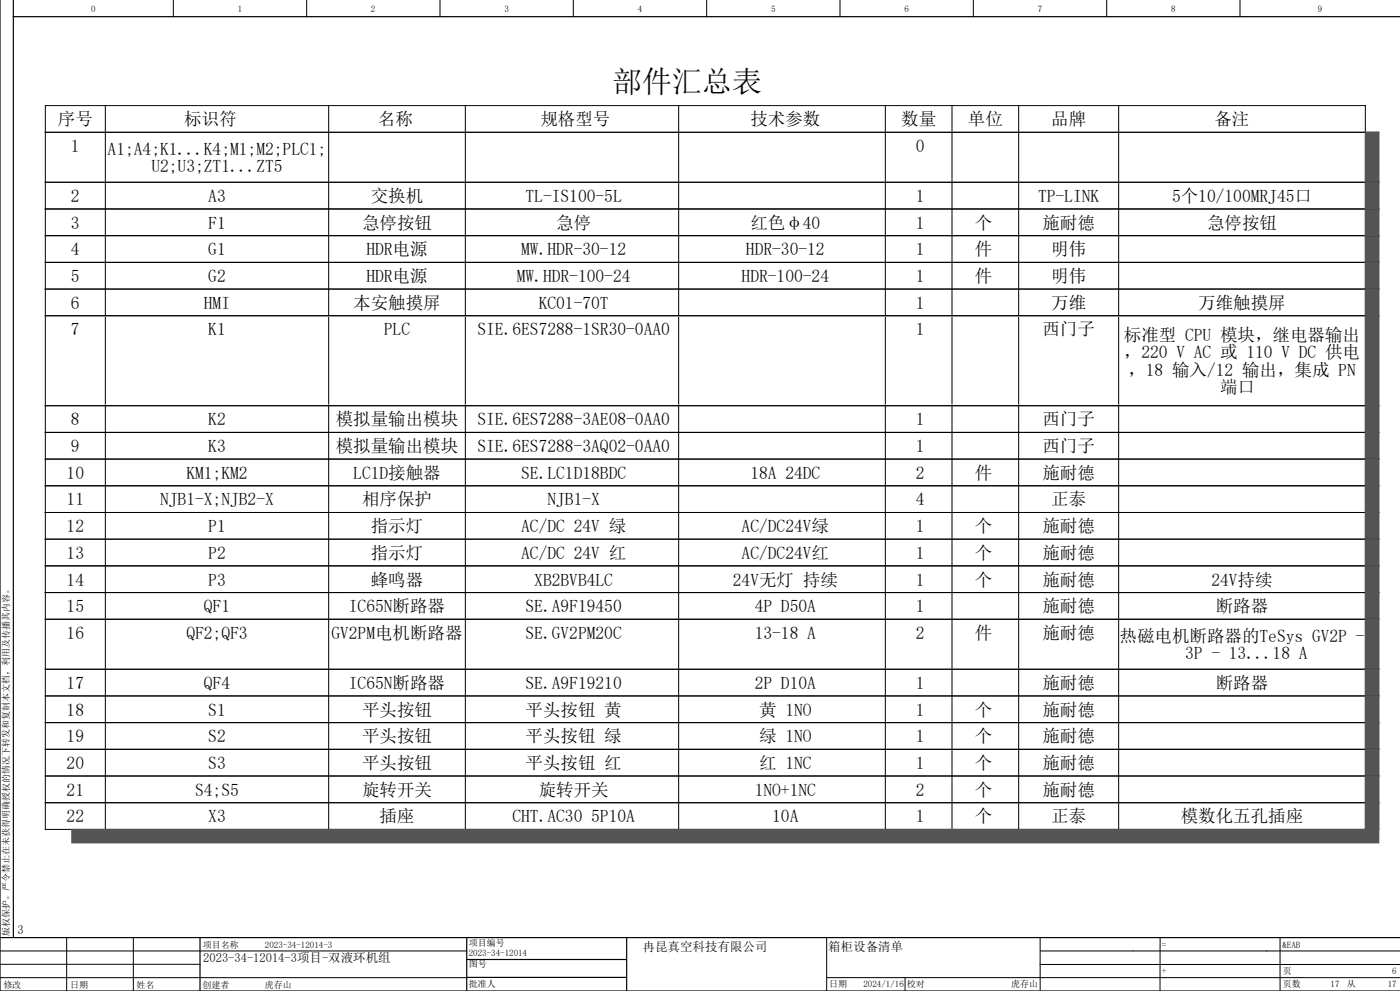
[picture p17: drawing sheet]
<svg xmlns="http://www.w3.org/2000/svg" width="420mm" height="297mm" viewBox="0 0 420 297" stroke-linecap="round" stroke-linejoin="round" font-family="sans-serif">
<defs><g id="words">
<text font-size="9" x="183.6" y="27.7">部件汇总表</text>
<g font-size="5.3">
<text x="17.3" y="37.5">序号</text>
<text x="55.2" y="37.5">标识符</text>
<text x="113.3" y="37.5">名称</text>
<text x="162.1" y="37.5">规格型号</text>
<text x="225.1" y="37.5">技术参数</text>
<text x="270.4" y="37.5">数量</text>
<text x="290.3" y="37.5">单位</text>
<text x="315.4" y="37.5">品牌</text>
<text x="364.3" y="37.5">备注</text>
<text x="21.3" y="45.5">1</text>
<text x="32.3" y="46.4">A1;A4;K1...K4;M1;M2;PLC1;</text>
<text x="274.8" y="45.5">0</text>
<text x="45.4" y="51.7">U2;U3;ZT1...ZT5</text>
<text x="21.3" y="60.5">2</text>
<text x="62.5" y="60.5">A3</text>
<text x="111.2" y="60.5">交换机</text>
<text x="157.7" y="60.5">TL-IS100-5L</text>
<text x="274.8" y="60.5">1</text>
<text x="311.4" y="60.5">TP-LINK</text>
<text x="351.6" y="60.5">5个10/100MRJ45口</text>
<text x="21.3" y="68.5">3</text>
<text x="62.5" y="68.5">F1</text>
<text x="108.6" y="68.5">急停按钮</text>
<text x="166.9" y="68.5">急停</text>
<text x="225.1" y="68.5">红色φ40</text>
<text x="274.8" y="68.5">1</text>
<text x="292.5" y="68.5">个</text>
<text x="312.7" y="68.5">施耐德</text>
<text x="362.1" y="68.5">急停按钮</text>
<text x="21.3" y="76.5">4</text>
<text x="62.5" y="76.5">G1</text>
<text x="109.9" y="76.5">HDR电源</text>
<text x="156.4" y="76.5">MW.HDR-30-12</text>
<text x="223.8" y="76.5">HDR-30-12</text>
<text x="274.8" y="76.5">1</text>
<text x="292.5" y="76.5">件</text>
<text x="315.4" y="76.5">明伟</text>
<text x="21.3" y="84.5">5</text>
<text x="62.5" y="84.5">G2</text>
<text x="109.9" y="84.5">HDR电源</text>
<text x="155" y="84.5">MW.HDR-100-24</text>
<text x="222.5" y="84.5">HDR-100-24</text>
<text x="274.8" y="84.5">1</text>
<text x="292.5" y="84.5">件</text>
<text x="315.4" y="84.5">明伟</text>
<text x="21.3" y="92.5">6</text>
<text x="61.2" y="92.5">HMI</text>
<text x="106" y="92.5">本安触摸屏</text>
<text x="161.6" y="92.5">KC01-70T</text>
<text x="274.8" y="92.5">1</text>
<text x="315.4" y="92.5">万维</text>
<text x="359.5" y="92.5">万维触摸屏</text>
<text x="21.3" y="100.5">7</text>
<text x="62.5" y="100.5">K1</text>
<text x="115.2" y="100.5">PLC</text>
<text x="143.2" y="100.5">SIE.6ES7288-1SR30-0AA0</text>
<text x="274.8" y="100.5">1</text>
<text x="312.7" y="100.5">西门子</text>
<text x="337.2" y="102.1">标准型 CPU 模块，继电器输出</text>
<text x="337.2" y="107.4">，220 V AC 或 110 V DC 供电</text>
<text x="338.5" y="112.6">，18 输入/12 输出，集成 PN</text>
<text x="366" y="117.9">端口</text>
<text x="21.3" y="127.5">8</text>
<text x="62.5" y="127.5">K2</text>
<text x="100.7" y="127.5">模拟量输出模块</text>
<text x="143.2" y="127.5">SIE.6ES7288-3AE08-0AA0</text>
<text x="274.8" y="127.5">1</text>
<text x="312.7" y="127.5">西门子</text>
<text x="21.3" y="135.5">9</text>
<text x="62.5" y="135.5">K3</text>
<text x="100.7" y="135.5">模拟量输出模块</text>
<text x="143.2" y="135.5">SIE.6ES7288-3AQ02-0AA0</text>
<text x="274.8" y="135.5">1</text>
<text x="312.7" y="135.5">西门子</text>
<text x="20" y="143.5">10</text>
<text x="55.9" y="143.5">KM1;KM2</text>
<text x="106" y="143.5">LC1D接触器</text>
<text x="156.4" y="143.5">SE.LC1D18BDC</text>
<text x="225.1" y="143.5">18A 24DC</text>
<text x="274.8" y="143.5">2</text>
<text x="292.5" y="143.5">件</text>
<text x="312.7" y="143.5">施耐德</text>
<text x="20" y="151.5">11</text>
<text x="48" y="151.5">NJB1-X;NJB2-X</text>
<text x="108.6" y="151.5">相序保护</text>
<text x="164.2" y="151.5">NJB1-X</text>
<text x="274.8" y="151.5">4</text>
<text x="315.4" y="151.5">正泰</text>
<text x="20" y="159.5">12</text>
<text x="62.5" y="159.5">P1</text>
<text x="111.2" y="159.5">指示灯</text>
<text x="156.4" y="159.5">AC/DC 24V 绿</text>
<text x="222.5" y="159.5">AC/DC24V绿</text>
<text x="274.8" y="159.5">1</text>
<text x="292.5" y="159.5">个</text>
<text x="312.7" y="159.5">施耐德</text>
<text x="20" y="167.5">13</text>
<text x="62.5" y="167.5">P2</text>
<text x="111.2" y="167.5">指示灯</text>
<text x="156.4" y="167.5">AC/DC 24V 红</text>
<text x="222.5" y="167.5">AC/DC24V红</text>
<text x="274.8" y="167.5">1</text>
<text x="292.5" y="167.5">个</text>
<text x="312.7" y="167.5">施耐德</text>
<text x="20" y="175.5">14</text>
<text x="62.5" y="175.5">P3</text>
<text x="111.2" y="175.5">蜂鸣器</text>
<text x="160.3" y="175.5">XB2BVB4LC</text>
<text x="219.9" y="175.5">24V无灯 持续</text>
<text x="274.8" y="175.5">1</text>
<text x="292.5" y="175.5">个</text>
<text x="312.7" y="175.5">施耐德</text>
<text x="363.4" y="175.5">24V持续</text>
<text x="20" y="183.5">15</text>
<text x="61.2" y="183.5">QF1</text>
<text x="104.7" y="183.5">IC65N断路器</text>
<text x="157.7" y="183.5">SE.A9F19450</text>
<text x="226.4" y="183.5">4P D50A</text>
<text x="274.8" y="183.5">1</text>
<text x="312.7" y="183.5">施耐德</text>
<text x="364.7" y="183.5">断路器</text>
<text x="20" y="191.5">16</text>
<text x="55.9" y="191.5">QF2;QF3</text>
<text x="99.4" y="191.5">GV2PM电机断路器</text>
<text x="157.7" y="191.5">SE.GV2PM20C</text>
<text x="226.4" y="191.5">13-18 A</text>
<text x="274.8" y="191.5">2</text>
<text x="292.5" y="191.5">件</text>
<text x="312.7" y="191.5">施耐德</text>
<text x="335.9" y="192.3">热磁电机断路器的TeSys GV2P -</text>
<text x="355.5" y="197.6">3P - 13...18 A</text>
<text x="20" y="206.5">17</text>
<text x="61.2" y="206.5">QF4</text>
<text x="104.7" y="206.5">IC65N断路器</text>
<text x="157.7" y="206.5">SE.A9F19210</text>
<text x="226.4" y="206.5">2P D10A</text>
<text x="274.8" y="206.5">1</text>
<text x="312.7" y="206.5">施耐德</text>
<text x="364.7" y="206.5">断路器</text>
<text x="20" y="214.5">18</text>
<text x="62.5" y="214.5">S1</text>
<text x="108.6" y="214.5">平头按钮</text>
<text x="157.7" y="214.5">平头按钮 黄</text>
<text x="227.7" y="214.5">黄 1NO</text>
<text x="274.8" y="214.5">1</text>
<text x="292.5" y="214.5">个</text>
<text x="312.7" y="214.5">施耐德</text>
<text x="20" y="222.5">19</text>
<text x="62.5" y="222.5">S2</text>
<text x="108.6" y="222.5">平头按钮</text>
<text x="157.7" y="222.5">平头按钮 绿</text>
<text x="227.7" y="222.5">绿 1NO</text>
<text x="274.8" y="222.5">1</text>
<text x="292.5" y="222.5">个</text>
<text x="312.7" y="222.5">施耐德</text>
<text x="20" y="230.5">20</text>
<text x="62.5" y="230.5">S3</text>
<text x="108.6" y="230.5">平头按钮</text>
<text x="157.7" y="230.5">平头按钮 红</text>
<text x="227.7" y="230.5">红 1NC</text>
<text x="274.8" y="230.5">1</text>
<text x="292.5" y="230.5">个</text>
<text x="312.7" y="230.5">施耐德</text>
<text x="20" y="238.5">21</text>
<text x="58.5" y="238.5">S4;S5</text>
<text x="108.6" y="238.5">旋转开关</text>
<text x="161.6" y="238.5">旋转开关</text>
<text x="226.4" y="238.5">1NO+1NC</text>
<text x="274.8" y="238.5">2</text>
<text x="292.5" y="238.5">个</text>
<text x="312.7" y="238.5">施耐德</text>
<text x="20" y="246.5">22</text>
<text x="62.5" y="246.5">X3</text>
<text x="113.8" y="246.5">插座</text>
<text x="153.7" y="246.5">CHT.AC30 5P10A</text>
<text x="231.7" y="246.5">10A</text>
<text x="274.8" y="246.5">1</text>
<text x="292.5" y="246.5">个</text>
<text x="315.4" y="246.5">正泰</text>
<text x="354.2" y="246.5">模数化五孔插座</text>
</g>
<g font-size="3.7">
<text x="5.3" y="280">3</text>
<text x="192.8" y="285">冉昆真空科技有限公司</text>
<text x="248.5" y="284.9">箱柜设备清单</text>
<text x="61" y="288.2">2023-34-12014-3项目-双液环机组</text>
</g>
<g font-size="2.7">
<text x="27.3" y="3.6">0</text>
<text x="71.3" y="3.6">1</text>
<text x="111.3" y="3.6">2</text>
<text x="151.3" y="3.6">3</text>
<text x="191.3" y="3.6">4</text>
<text x="231.3" y="3.6">5</text>
<text x="271.3" y="3.5">6</text>
<text x="311.3" y="3.5">7</text>
<text x="351.3" y="3.5">8</text>
<text x="395.3" y="3.5">9</text>
<text x="2.8" y="280.5" transform="rotate(-90 2.8 280.5)">版权保护。严令禁止在未获得明确授权的情况下转发和复制本文档，利用及传播其内容。</text>
<text x="60.8" y="284">项目名称</text>
<text x="79.5" y="284">2023-34-12014-3</text>
<text x="140.6" y="286.5">2023-34-12014</text>
<text x="140.6" y="283.4">项目编号</text>
<text x="348.5" y="284">=</text>
<text x="384.7" y="284">&amp;EAB</text>
<text x="140.6" y="289.7">图号</text>
<text x="348.5" y="291.8">+</text>
<text x="384.8" y="291.8">页</text>
<text x="417.7" y="291.8">6</text>
<text x="1" y="296">修改</text>
<text x="21" y="296">日期</text>
<text x="41" y="296">姓名</text>
<text x="60.8" y="296">创建者</text>
<text x="79.4" y="296">虎存山</text>
<text x="140.6" y="295.8">批准人</text>
<text x="248.7" y="295.8">日期</text>
<text x="259" y="295.8">2024/1/16</text>
<text x="272.1" y="295.8">校对</text>
<text x="303.3" y="295.8">虎存山</text>
<text x="384.8" y="295.8">页数</text>
<text x="399.2" y="295.8">17</text>
<text x="404" y="295.8">从</text>
<text x="416.3" y="295.8">17</text>
</g>
</g></defs>
<g fill="none" stroke="#000" stroke-width=".3">
<path d="M52 0v5M92 0v5M132 0v5M172 0v5M212 0v5M252 0v5M292 0v5M332 0v5M372 0v5M13.6 39.7h400v208.9h-400v-216.9h396v8M31.6 31.7v8M31.6 39.9v14.4"/>
<path d="M98.6 31.7v8M98.6 39.9v14.4M139.6 31.7v8M139.6 39.9v14.4M203.6 31.7v8M203.6 39.9v14.4M265.6 31.7v8M265.6 39.9v14.4M285.6 31.7v8M285.6 39.9v14.4M305.6 31.7v8M305.6 39.9v14.4"/>
<path d="M335.6 31.7v8M335.6 39.9v14.4M13.6 54.6h400M31.6 54.8v7.7M98.6 54.8v7.7M139.6 54.8v7.7M203.6 54.8v7.7M265.6 54.8v7.7M285.6 54.8v7.7M305.6 54.8v7.7M335.6 54.8v7.7M13.6 78.6h400"/>
<path d="M13.6 70.6h400M13.6 62.6h400M31.6 62.8v7.7M31.6 70.8v7.7M31.6 78.8v7.7M98.6 62.8v7.7M98.6 70.8v7.7M98.6 78.8v7.7M139.6 62.8v7.7M139.6 70.8v7.7M139.6 78.8v7.7M203.6 62.8v7.7"/>
<path d="M203.6 70.8v7.7M203.6 78.8v7.7M265.6 62.8v7.7M265.6 70.8v7.7M265.6 78.8v7.7M285.6 62.8v7.7M285.6 70.8v7.7M285.6 78.8v7.7M305.6 62.8v7.7M305.6 70.8v7.7M305.6 78.8v7.7M335.6 62.8v7.7"/>
<path d="M335.6 70.8v7.7M335.6 78.8v7.7M13.6 86.6h400M13.6 94.6h400M31.6 86.8v7.7M31.6 95.1v26M98.6 86.8v7.7M98.6 95.1v26M139.6 86.8v7.7M139.6 95.1v26M203.6 86.8v7.7M203.6 95.1v26"/>
<path d="M265.6 86.8v7.7M265.6 95.1v26M285.6 86.8v7.7M285.6 95.1v26M305.6 86.8v7.7M305.6 95.1v26M335.6 86.8v7.7M335.6 95.1v26M13.6 121.6h400M13.6 137.6h400M13.6 129.6h400M31.6 121.7v7.7"/>
<path d="M31.6 129.7v7.7M31.6 137.7v7.7M98.6 121.7v7.7M98.6 129.7v7.7M98.6 137.7v7.7M139.6 121.7v7.7M139.6 129.7v7.7M139.6 137.7v7.7M203.6 121.7v7.7M203.6 129.7v7.7M203.6 137.7v7.7M265.6 121.7v7.7"/>
<path d="M265.6 129.7v7.7M265.6 137.7v7.7M285.6 121.7v7.7M285.6 129.7v7.7M285.6 137.7v7.7M305.6 121.7v7.7M305.6 129.7v7.7M305.6 137.7v7.7M335.6 121.7v7.7M335.6 129.7v7.7M335.6 137.7v7.7M13.6 145.6h400"/>
<path d="M13.6 153.6h400M31.6 145.7v7.7M31.6 153.7v7.7M98.6 145.7v7.7M98.6 153.7v7.7M139.6 145.7v7.7M139.6 153.7v7.7M203.6 145.7v7.7M203.6 153.7v7.7M265.6 145.7v7.7M265.6 153.7v7.7M285.6 145.7v7.7"/>
<path d="M285.6 153.7v7.7M305.6 145.7v7.7M305.6 153.7v7.7M335.6 145.7v7.7M335.6 153.7v7.7M13.6 161.6h400M13.6 169.6h400M13.6 177.6h400M31.6 161.7v7.7M31.6 169.7v7.7M31.6 177.7v7.7M98.6 161.7v7.7"/>
<path d="M98.6 169.7v7.7M98.6 177.7v7.7M139.6 161.7v7.7M139.6 169.7v7.7M139.6 177.7v7.7M203.6 161.7v7.7M203.6 169.7v7.7M203.6 177.7v7.7M265.6 161.7v7.7M265.6 169.7v7.7M265.6 177.7v7.7M285.6 161.7v7.7"/>
<path d="M285.6 169.7v7.7M285.6 177.7v7.7M305.6 161.7v7.7M305.6 169.7v7.7M305.6 177.7v7.7M335.6 161.7v7.7M335.6 169.7v7.7M335.6 177.7v7.7M13.6 185.6h400M31.6 185.9v14.4M98.6 185.9v14.4M139.6 185.9v14.4"/>
<path d="M203.6 185.9v14.4M265.6 185.9v14.4M285.6 185.9v14.4M305.6 185.9v14.4M335.6 185.9v14.4M13.6 200.6h400M13.6 208.6h400M13.6 216.6h400M31.6 200.7v7.7M31.6 208.7v7.7M31.6 216.7v7.7M98.6 200.7v7.7"/>
<path d="M98.6 208.7v7.7M98.6 216.7v7.7M139.6 200.7v7.7M139.6 208.7v7.7M139.6 216.7v7.7M203.6 200.7v7.7M203.6 208.7v7.7M203.6 216.7v7.7M265.6 200.7v7.7M265.6 208.7v7.7M265.6 216.7v7.7M285.6 200.7v7.7"/>
<path d="M285.6 208.7v7.7M285.6 216.7v7.7M305.6 200.7v7.7M305.6 208.7v7.7M305.6 216.7v7.7M335.6 200.7v7.7M335.6 208.7v7.7M335.6 216.7v7.7M13.6 224.6h400M13.6 232.6h400M31.6 224.7v7.7M31.6 232.7v7.7"/>
<path d="M98.6 224.7v7.7M98.6 232.7v7.7M139.6 224.7v7.7M139.6 232.7v7.7M203.6 224.7v7.7M203.6 232.7v7.7M265.6 224.7v7.7M265.6 232.7v7.7M285.6 224.7v7.7M285.6 232.7v7.7M305.6 224.7v7.7M305.6 232.7v7.7"/>
<path d="M335.6 224.7v7.7M335.6 232.7v7.7M13.6 240.6h400M31.6 240.7v7.7M98.6 240.7v7.7M139.6 240.7v7.7M203.6 240.7v7.7M265.6 240.7v7.7M285.6 240.7v7.7M305.6 240.7v7.7M335.6 240.7v7.7M0 293h140"/>
<path d="M0 285h140M0 289h60M20 281v16M40 281v16M248 281.1v15.9M248.1 293h171.9M271.5 293v4M312 281.2l.1 15.5M312 289l107.9 .1M348 281v15.9M384 281.2v15.6M420 285h-108"/>
</g>
<path d="M4 0v281M0 0v297h420M4 5h416M0 281h420M60 281v16M140 287.6h48M140 281v15.8M140.1 292.9h47.9M188 281v16" fill="none" stroke="#000" stroke-width=".35"/>
<g fill="#545454" stroke="#545454" stroke-width=".3">
<path d="M409.6 39.7h4v14.9h-4z"/>
<path d="M409.6 70.6h4v8h-4z"/>
<path d="M409.6 78.6h4v8h-4z"/>
<path d="M409.6 86.6h4v8h-4z"/>
<path d="M409.6 94.6h4v27h-4z"/>
<path d="M409.6 129.6h4v8h-4z"/>
<path d="M409.6 137.6h4v8h-4z"/>
<path d="M409.6 145.6h4v8h-4z"/>
<path d="M409.6 153.6h4v8h-4z"/>
<path d="M409.6 161.6h4v8h-4z"/>
<path d="M409.6 169.6h4v8h-4z"/>
<path d="M409.6 177.6h4v8h-4z"/>
<path d="M409.6 185.6h4v15h-4z"/>
<path d="M409.6 200.6h4v8h-4z"/>
<path d="M409.6 208.6h4v8h-4z"/>
<path d="M409.6 216.6h4v8h-4z"/>
<path d="M409.6 224.6h4v8h-4z"/>
<path d="M409.6 232.6h4v8h-4z"/>
<path d="M409.6 240.6h4v8h-4z"/>
<path d="M409.6 62.6h4v8h-4z"/>
<path d="M409.6 54.6h4v8h-4z"/>
<path d="M409.6 121.6h4v8h-4z"/>
<path d="M21.6 248.6h392v4h-392z"/>
</g>
<g fill="none" stroke="#545454" stroke-width=".3">
<path d="M409.6 54.6h4M409.6 78.6h4M409.6 70.6h4M409.6 62.6h4M409.6 86.6h4M409.6 94.6h4M409.6 121.6h4M409.6 137.6h4M409.6 129.6h4M409.6 145.6h4M409.6 153.6h4M409.6 161.6h4"/>
<path d="M409.6 169.6h4M409.6 177.6h4M409.6 185.6h4M409.6 200.6h4M409.6 208.6h4M409.6 216.6h4M409.6 224.6h4M409.6 232.6h4M409.6 248.6v-208.9h4v212.9h-392v-4h392M409.6 240.6h4"/>
</g>
<use href="#words"/>
</svg>
